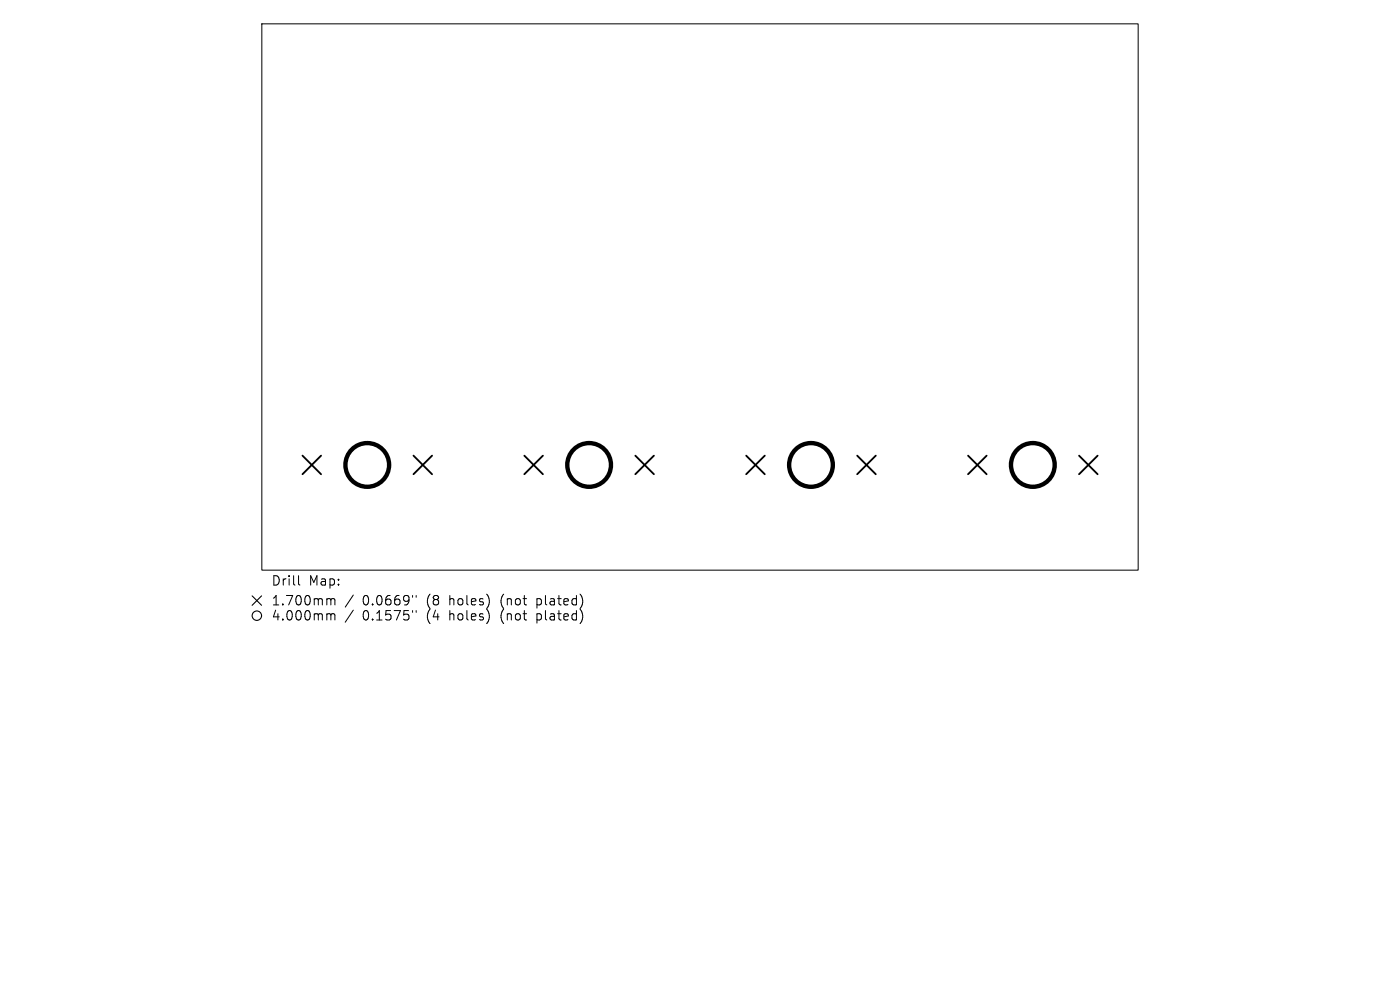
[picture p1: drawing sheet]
<svg xmlns="http://www.w3.org/2000/svg" width="297mm" height="210mm" viewBox="0 0 297 210" stroke-linecap="round" stroke-linejoin="round" font-family="sans-serif">
<defs><g id="words">
<g font-size="2.8">
<text x="57.5" y="124.5">Drill</text>
<text x="65.5" y="124.5">Map:</text>
<text x="57.5" y="128.7">1.700mm</text>
<text x="57.5" y="131.9">4.000mm</text>
<text x="76.9" y="128.7">0.0669&quot;</text>
<text x="76.9" y="131.9">0.1575&quot;</text>
<text x="90.7" y="128.7">(8</text>
<text x="90.7" y="131.9">(4</text>
<text x="95.6" y="128.7">holes)</text>
<text x="95.6" y="131.9">holes)</text>
<text x="106.7" y="128.7">(not</text>
<text x="106.7" y="131.9">(not</text>
<text x="114.5" y="128.7">plated)</text>
<text x="114.5" y="131.9">plated)</text>
</g>
</g></defs>
<g fill="none" stroke="#000" stroke-width=".21">
<path d="M55.5 5.1h186v115.8h-186zM63.3 122.1v1.7l.3 .3M69.6 127l.5 .1 .1 .2M69.6 130.2l.5 .1 .1 .2M70.2 127.3l.3-.3 .5 .1v1.2M70.2 127.3v1M70.2 130.5v1M70.2 130.5l.3-.3 .5 .1v1.2M75 126.2l-1.8 2.6M75 129.4l-1.8 2.6M87.5 126.3v.4M87.5 129.5v.4"/>
<path d="M88.3 126.3v.4M88.3 129.5v.4"/>
</g>
<g fill="none" stroke="#000" stroke-width=".39">
<path d="M64.2 96.7l3.9 3.9M68.1 96.7l-3.9 3.9M87.7 96.7l4 3.9M91.7 96.7l-4 3.9M111.2 96.7l4 3.9M115.2 96.7l-4 3.9M134.8 96.7l3.9 3.9M138.7 96.7l-3.9 3.9M158.3 96.7l3.9 3.9M162.2 96.7l-3.9 3.9M181.8 96.7l4 3.9M185.8 96.7l-4 3.9"/>
<path d="M205.4 96.7l3.9 3.9M209.3 96.7l-3.9 3.9M228.9 96.7l4 3.9M232.9 96.7l-4 3.9"/>
</g>
<g fill="none" stroke="#000" stroke-width=".93">
<circle cx="77.9" cy="98.6" r="4.6"/>
<circle cx="125" cy="98.6" r="4.6"/>
<circle cx="172" cy="98.6" r="4.6"/>
<circle cx="219.1" cy="98.6" r="4.6"/>
</g>
<g fill="none" stroke="#000" stroke-width=".23">
<path d="M53.5 126.4l2 2M55.5 126.4l-2 2"/>
<circle cx="54.5" cy="130.6" r="1"/>
</g>
<use href="#words"/>
</svg>
